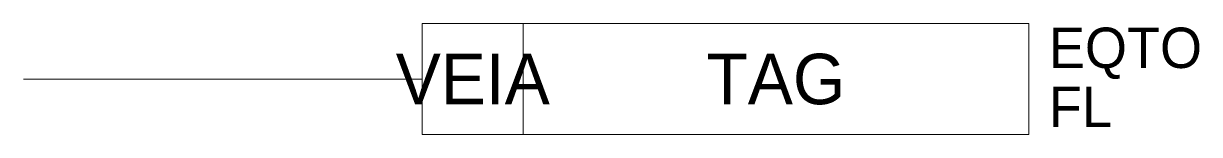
# Model space of a CAD drawing. Header units: millimetres. Extents: x -12.7 to 45.4, y -41.4 to -35.9.
import ezdxf
from ezdxf.enums import TextEntityAlignment as Align

# ---------------------------------------------------------------- set-up
doc = ezdxf.new("R2010")
doc.units = ezdxf.units.MM
doc.header["$MEASUREMENT"] = 0
doc.layers.get('0').update_dxf_attribs({"linetype": 'CONTINUOUS'})
doc.styles.add('INTL_ISO', font='intl_iso.shx')

msp = doc.modelspace()

# ---------------------------------------------------------------- linework, layer by layer
at = {"linetype": 'Continuous', "lineweight": 0}
msp.add_line((11.984, -35.933, 54.53), (11.984, -41.433, 54.53), dxfattribs=at)
at = {"color": 7, "linetype": 'Continuous', "lineweight": 0}
msp.add_line((6.964, -38.683, 54.53), (-12.74, -38.683, 54.53), dxfattribs=at)
at = {"linetype": 'Continuous', "lineweight": 0, "elevation": 54.53}
msp.add_lwpolyline([(36.984, -35.933), (36.984, -41.433), (6.984, -41.433), (6.984, -35.933)], close=True, dxfattribs=at)

# ---------------------------------------------------------------- texts
at = {"color": 7, "style": 'INTL_ISO'}
for tag, p in [('EQTO', (37.982, -37.138, 54.53)), ('FL', (37.982, -40.061, 54.53))]:
    msp.add_attdef(tag, text='', height=2, dxfattribs=at).set_placement(p, align=Align.MIDDLE_LEFT)
for tag, p in [('VEIA', (9.484, -38.683, 54.53)), ('TAG', (24.484, -38.683, 54.53))]:
    msp.add_attdef(tag, text='', height=2.5, dxfattribs=at).set_placement(p, align=Align.MIDDLE_CENTER)

doc.saveas('drawing.dxf')
